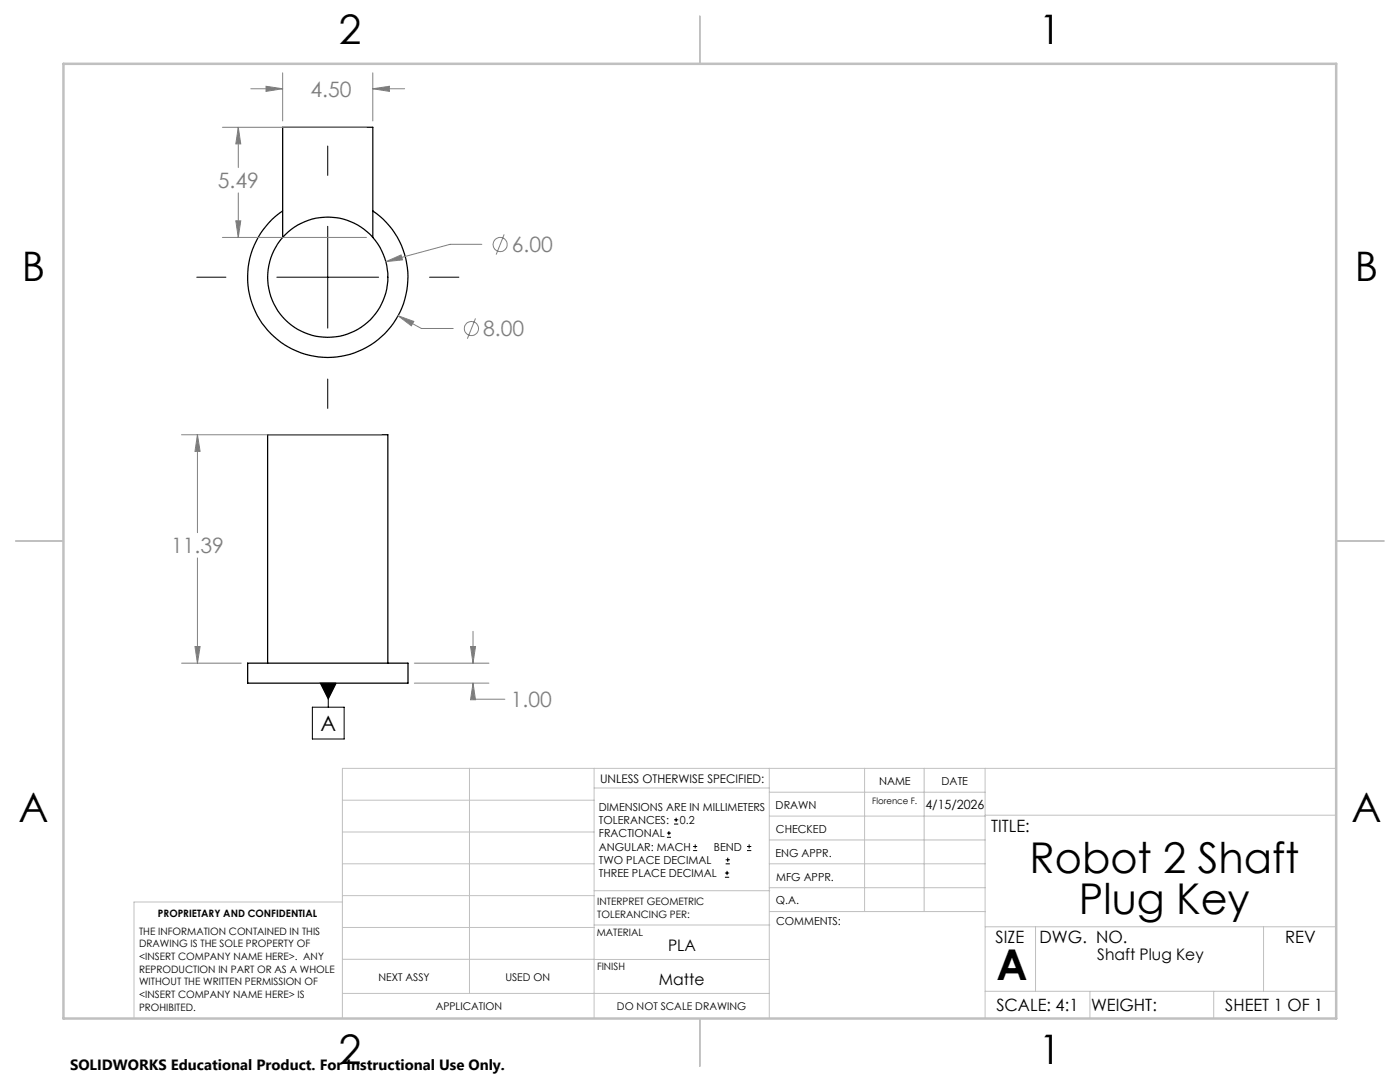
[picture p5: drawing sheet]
<svg xmlns="http://www.w3.org/2000/svg" width="279mm" height="216mm" viewBox="0 0 279 216" stroke-linecap="round" stroke-linejoin="round" font-family="sans-serif">
<defs><g id="words">
<g font-size="8.5">
<text x="205.5" y="174.2">Robot 2 Shaft</text>
<text x="215.3" y="182.3">Plug Key</text>
<text x="198.9" y="195.5">A</text>
</g>
<g font-size="8.1">
<text x="67.6" y="8.9">2</text>
<text x="207.3" y="8.9">1</text>
<text x="4.4" y="56.1">B</text>
<text x="270.4" y="56.1">B</text>
<text x="3.7" y="164.1">A</text>
<text x="269.7" y="164.1">A</text>
<text x="67.6" y="212.4">2</text>
<text x="207.3" y="212.4">1</text>
</g>
<g font-size="4.2" fill="#808080">
<text x="62" y="19.3">4.50</text>
<text x="43.5" y="37.5">5.49</text>
<text x="102.2" y="50.3">6.00</text>
<text x="96.4" y="67.1">8.00</text>
<text x="34.2" y="110.4">11.39</text>
<text x="101.9" y="141.1">1.00</text>
</g>
<text font-size="4.2" x="64" y="145.9">A</text>
<g font-size="3.4">
<text x="197.8" y="166">TITLE:</text>
<text x="198.7" y="188.1">SIZE</text>
<text x="207.5" y="188.1">DWG. NO.</text>
<text x="256.5" y="188.2">REV</text>
<text x="198.8" y="201.7">SCALE: 4:1</text>
<text x="217.7" y="201.8">WEIGHT:</text>
<text x="244.5" y="201.7">SHEET 1 OF 1</text>
</g>
<g font-size="3.2">
<text x="133.3" y="189.8">PLA</text>
<text x="219" y="191.6">Shaft Plug Key</text>
<text x="131.5" y="196.6">Matte</text>
</g>
<text font-size="3" x="14" y="213.5">SOLIDWORKS Educational Product. For Instructional Use Only.</text>
<text font-size="2.5" x="184.7" y="161.4">4/15/2026</text>
<text font-size="2.4" x="119.8" y="156.2">UNLESS OTHERWISE SPECIFIED:</text>
<g font-size="2.2">
<text x="119.5" y="161.8">DIMENSIONS ARE IN MILLIMETERS</text>
<text x="154.8" y="161.4">DRAWN</text>
<text x="175.4" y="156.6">NAME</text>
<text x="187.9" y="156.7">DATE</text>
<text x="119.5" y="164.4">TOLERANCES:</text>
<text x="119.5" y="167.1">FRACTIONAL</text>
<text x="135.7" y="164.4">0.2</text>
<text x="154.9" y="166.3">CHECKED</text>
<text x="119.5" y="169.7">ANGULAR: MACH</text>
<text x="119.5" y="172.4">TWO PLACE DECIMAL</text>
<text x="142.5" y="169.7">BEND</text>
<text x="154.8" y="170.9">ENG APPR.</text>
<text x="119.5" y="175">THREE PLACE DECIMAL</text>
<text x="154.9" y="175.7">MFG APPR.</text>
<text x="154.9" y="180.4">Q.A.</text>
<text x="154.9" y="184.6">COMMENTS:</text>
</g>
<g font-size="2.1">
<text x="75.5" y="195.7">NEXT ASSY</text>
<text x="100.9" y="195.7">USED ON</text>
<text x="86.9" y="201.5">APPLICATION</text>
<text x="123.1" y="201.6">DO NOT SCALE DRAWING</text>
</g>
<g font-size="2">
<text x="31.5" y="182.9">PROPRIETARY AND CONFIDENTIAL</text>
<text x="119.2" y="180.6">INTERPRET GEOMETRIC</text>
<text x="119.2" y="183.1">TOLERANCING PER:</text>
<text x="27.8" y="186.5">THE INFORMATION CONTAINED IN THIS</text>
<text x="27.8" y="189">DRAWING IS THE SOLE PROPERTY OF</text>
<text x="27.8" y="191.6">&lt;INSERT COMPANY NAME HERE&gt;. ANY</text>
<text x="119.1" y="186.7">MATERIAL</text>
<text x="27.8" y="194.1">REPRODUCTION IN PART OR AS A WHOLE</text>
<text x="27.8" y="196.6">WITHOUT THE WRITTEN PERMISSION OF</text>
<text x="119.1" y="193.5">FINISH</text>
<text x="27.8" y="199.1">&lt;INSERT COMPANY NAME HERE&gt; IS</text>
<text x="27.8" y="201.7">PROHIBITED.</text>
</g>
<text font-size="1.8" x="174.1" y="160.4">Florence F.</text>
</g></defs>
<g fill="none" stroke="#000" stroke-width=".25">
<path d="M56.4 42.1a16 16 0 0 0-3 23.8 16 16 0 0 0 24 0 16 16 0 0 0-3-23.8M56.4 47.4v-22h18v22M49.4 132.3h32v4h-32zM53.4 132.3v-45.6h24v45.6"/>
<circle cx="65.4" cy="55.3" r="12"/>
</g>
<g fill="none" stroke="#808080" stroke-width=".2">
<path d="M50.1 17.7h6.3M53.1 17.2l3.3 .5-3.3 .5zM56.4 14.5v9.6M74.4 17.7l3.3-.5v1zM74.4 14.5v9.6M74.4 17.7h6.4M44.4 25.4h28.7M47.6 25.4l.4 3.3h-.9zM47.6 25.4v8M47.6 38.5v8.9M44.4 47.4h28.7M47.1 44.1h.9l-.4 3.3z"/>
<path d="M77 52.2l3-1.3 .3 1zM96.2 48.8h-6.4l-12.8 3.4M100.6 46.8l-1.6 4M79.4 63l3.2 1.1-.5 .9zM79.4 63l4.7 2.5h6.4M94.9 63.5l-1.6 4.1M36.2 86.7h39.9M39.4 86.7l.5 3.4h-1zM39.4 86.7v19.6M39.4 111.3v21M36.2 132.3h12M38.9 129h1l-.5 3.3z"/>
<path d="M82.7 136.3h14.9M82.7 132.3h14.9M93.9 129h1l-.5 3.3zM94.4 136.3l.5 3.3h-1zM94.4 136.3v3.2h6.4M94.4 126v6.3"/>
<circle cx="99.8" cy="48.8" r="1.4"/>
<circle cx="94.1" cy="65.6" r="1.41"/>
</g>
<g fill="none" stroke="#000" stroke-width=".2">
<path d="M65.4 29.1v5.9M39.3 55.3h5.8M55.2 55.3h20.4M65.4 45.2v20.3M85.7 55.3h5.9M65.4 75.6v5.9M63.9 136.3h3.2l-1.6 3.2zM65.5 136.3v4.8M62.3 141.1h6.4v6.4h-6.4zM133.1 167.1h.8M133.1 166.2h.8M133.5 165.8v.9"/>
<path d="M134.5 164.4h.9M134.5 163.6h.9M134.9 163.2v.8M138.3 169.7h.8M138.3 168.9h.8M138.7 168.5v.8M144.7 175h.8M144.7 174.2h.8M144.8 172.4h.9M144.8 171.6h.9M145.1 173.8v.8M145.2 171.1v.9"/>
<path d="M149.1 169.7h.8M149.1 168.9h.8M149.5 168.5v.8"/>
</g>
<g fill="none" stroke="#c0c0c0" stroke-width=".2">
<path d="M68.3 159.7h50.3M93.7 153.3v44.9M118.6 153.3v49.9M118.6 157.2h34.9M153.5 153.3v49.9M153.5 158.1h43.1M172.5 153.3v28.6M184.4 153.3v28.6M196.6 153.3v49.9M266.7 153.3h-198.4v49.9M68.3 178.7h50.3M68.3 172.4h50.3"/>
<path d="M68.3 166h50.3M68.3 180h-41.6v23.2M118.6 177.7h35M153.5 167.6h43.1M153.5 162.8h43.1M153.5 172.4h43.1M153.5 177.1h43.1M196.6 162.7h70.1M68.3 198.2h85.2M68.3 191.4l85.2 .1M68.3 185.1h50.3M118.6 184.6h35"/>
<path d="M153.6 181.9h43M196.6 197.8h70.1M196.6 184.9h70.1M206.7 184.9v12.9M217.5 197.8v5.4M242.2 197.8v5.4M252.2 184.9v12.9"/>
</g>
<path d="M139.7 3.2v9.5M3.1 107.9h9.6M266.7 107.9h9.5M139.7 203.2v9.6" fill="none" stroke="#c0c0c0" stroke-width=".25"/>
<path d="M12.7 12.7h254v190.5h-254z" fill="none" stroke="#c0c0c0" stroke-width=".5"/>
<path d="M63.9 136.3h3.2l-1.6 3.2z" fill="#000"/>
<path d="M77 52.2l3.3-.3-.3-1zM79.4 63l2.7 2 .5-.9zM47.6 25.4l.4 3.3h-.9zM47.1 44.1h.9l-.4 3.3zM53.1 17.2l3.3 .5-3.3 .5zM74.4 17.7l3.3-.5v1zM94.4 136.3l.5 3.3h-1zM93.9 129h1l-.5 3.3zM38.9 129h1l-.5 3.3zM39.4 86.7l.5 3.4h-1z" fill="#808080"/>
<use href="#words"/>
</svg>
